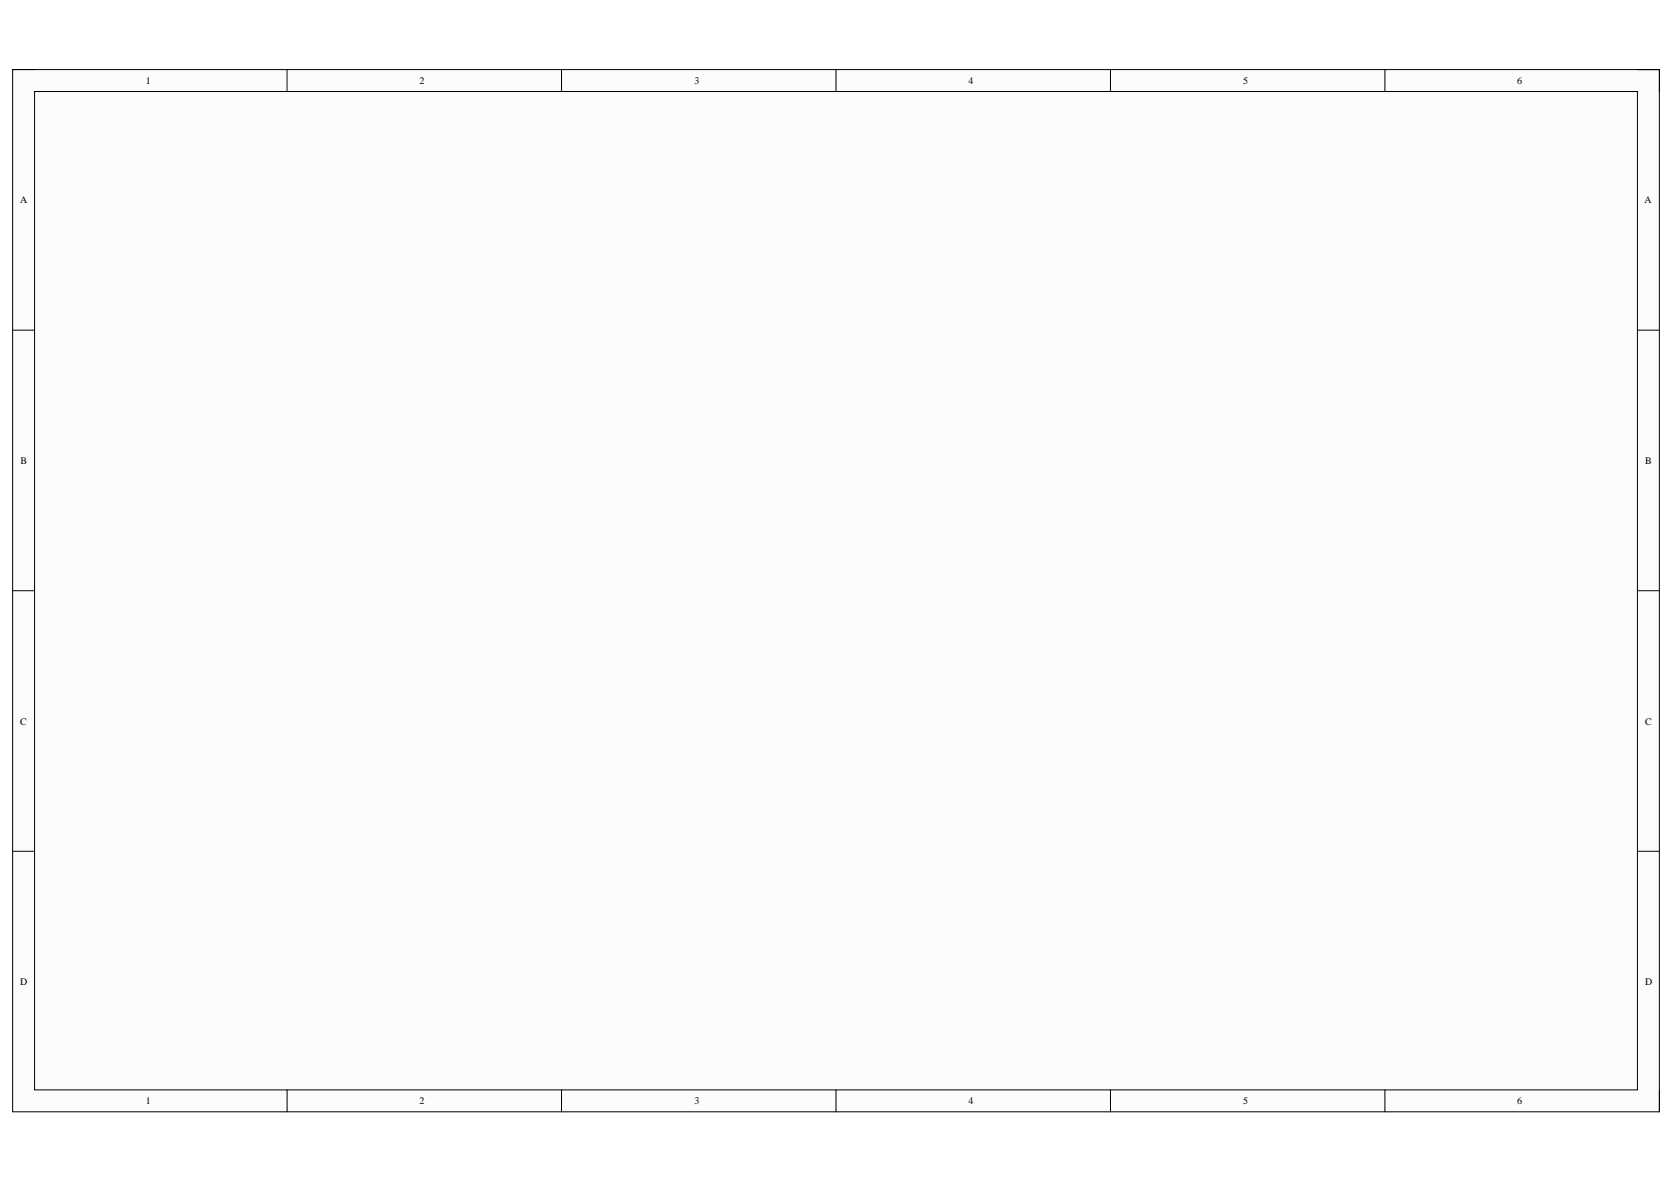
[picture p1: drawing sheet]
<svg xmlns="http://www.w3.org/2000/svg" width="297mm" height="210mm" viewBox="0 0 297 210" stroke-linecap="round" stroke-linejoin="round" font-family="sans-serif">
<defs><g id="words">
<g font-size="1.8">
<text x="25.9" y="14.9">1</text>
<text x="74.4" y="14.9">2</text>
<text x="123.2" y="14.9">3</text>
<text x="171.9" y="14.9">4</text>
<text x="220.6" y="14.9">5</text>
<text x="269.2" y="14.9">6</text>
<text x="3.6" y="36.1">A</text>
<text x="291.8" y="36.1">A</text>
<text x="3.6" y="82.3">B</text>
<text x="291.9" y="82.3">B</text>
<text x="3.6" y="128.6">C</text>
<text x="291.9" y="128.6">C</text>
<text x="3.6" y="174.8">D</text>
<text x="291.9" y="174.8">D</text>
<text x="25.9" y="195.9">1</text>
<text x="74.4" y="195.9">2</text>
<text x="123.2" y="195.9">3</text>
<text x="171.9" y="195.9">4</text>
<text x="220.6" y="195.9">5</text>
<text x="269.2" y="195.9">6</text>
</g>
</g></defs>
<path d="M2.2 12.3h292.2v185h-292.2z" fill-rule="evenodd" fill="#fffcf8"/>
<path d="M2.2 12.3h292.2v185h-292.2z" fill="none" stroke="#000" stroke-width=".18"/>
<path d="M6.1 16.2h284.5v177.2h-284.5z" fill-rule="evenodd" fill="#fffcf8"/>
<g fill="none" stroke="#000" stroke-width=".18">
<path d="M2.2 12.3h3.9M6.1 16.2h284.5v177.2h-284.5zM50.9 12.3v3.9M99.6 12.3v3.9M148.3 12.3v3.9M197 12.3v3.9M245.7 12.3v3.9M290.6 12.3h3.8v3.9M2.2 58.6h3.9M290.6 58.6h3.8M2.2 104.8h3.9M290.6 104.8h3.8"/>
<path d="M2.2 151h3.9M290.6 151h3.8M50.9 193.4v3.9M99.6 193.4v3.9M148.3 193.4v3.9M197 193.4v3.9M245.7 193.4v3.9M294.4 193.4v3.9"/>
</g>
<use href="#words"/>
</svg>
